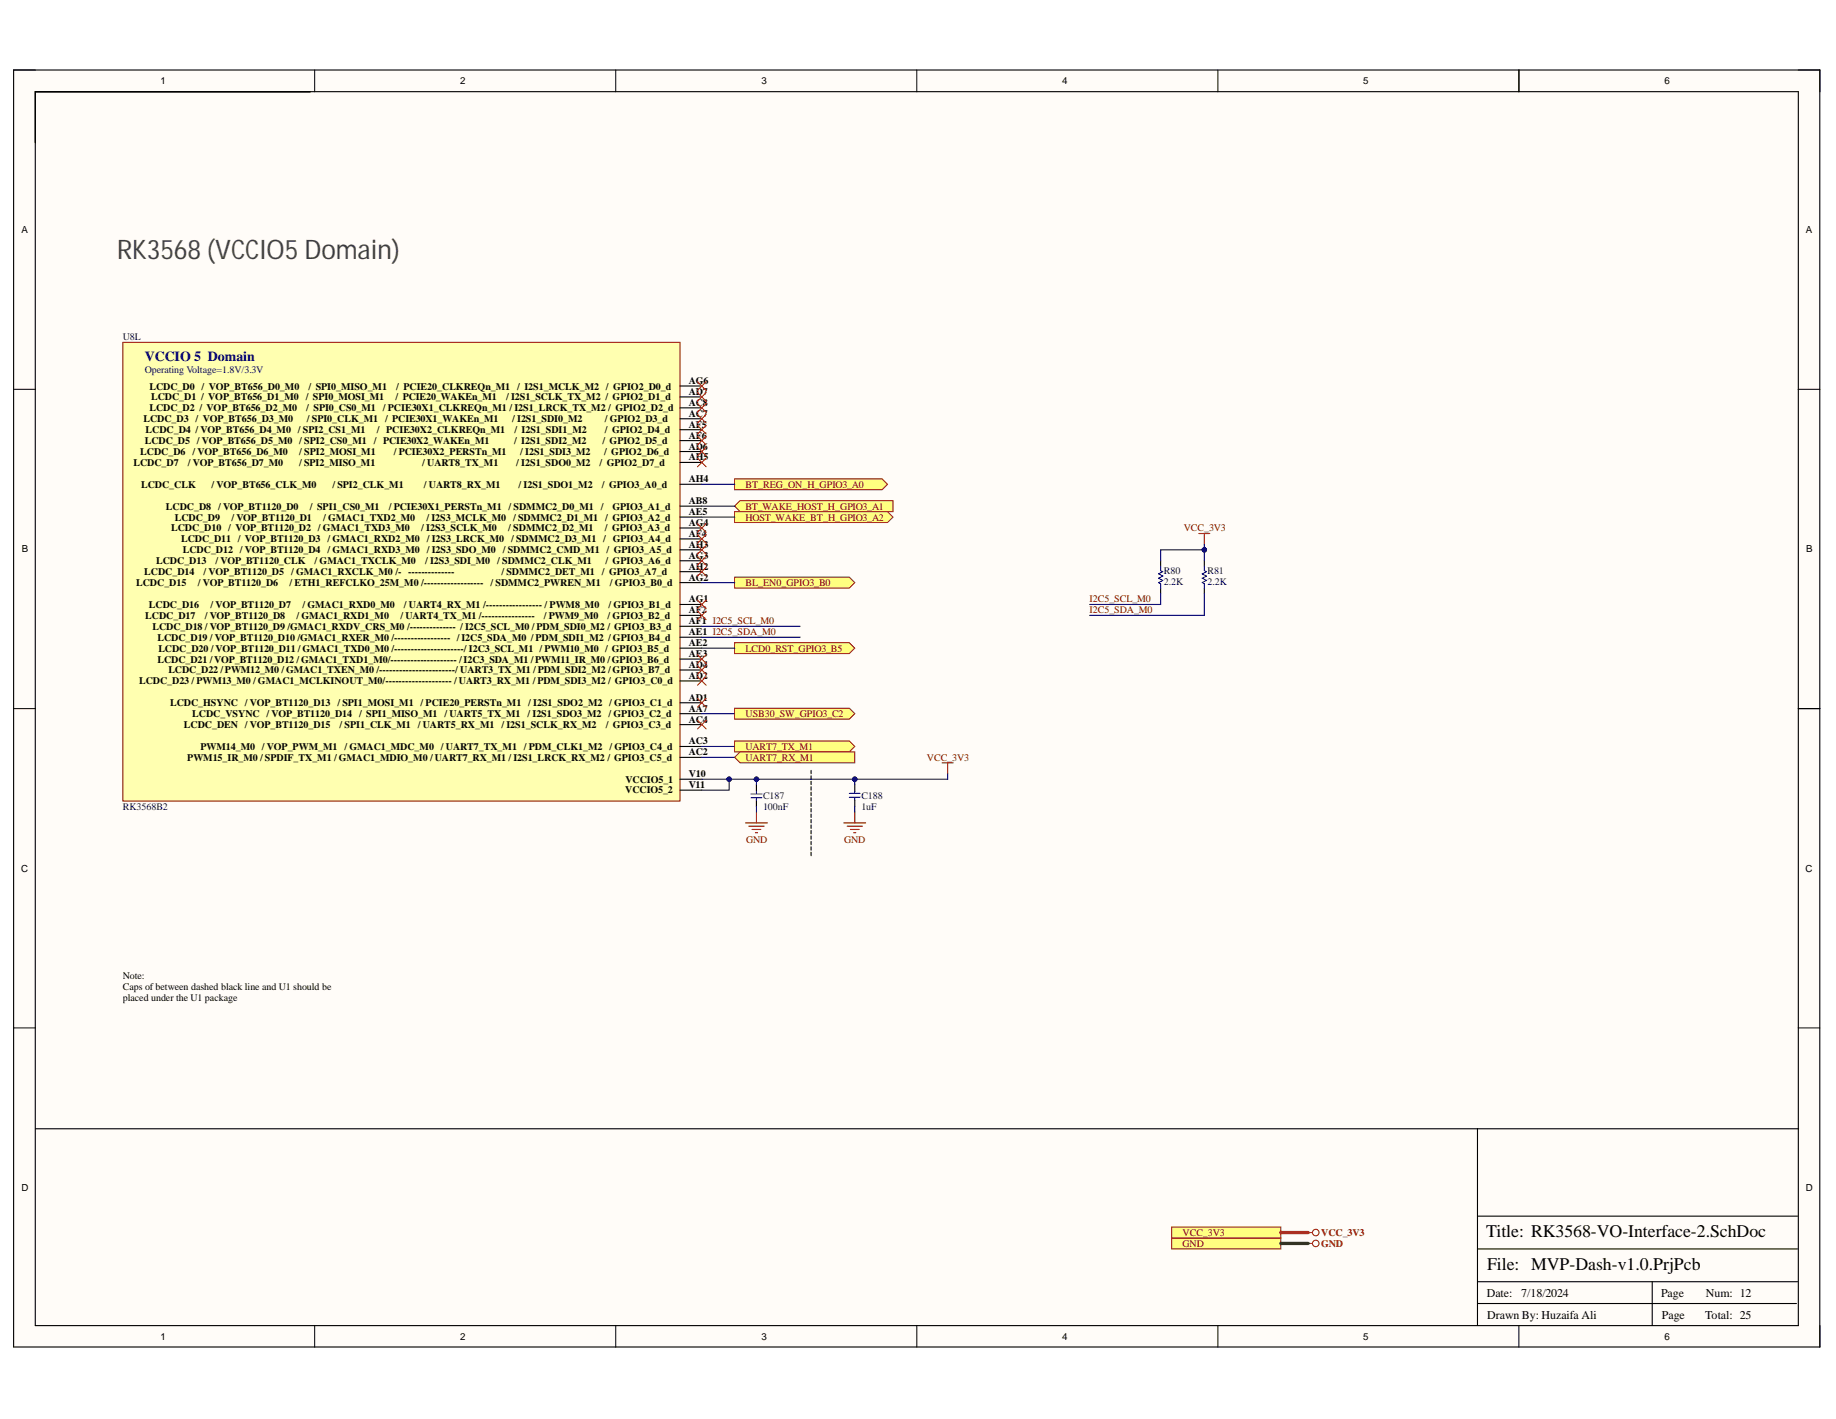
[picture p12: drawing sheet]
<svg xmlns="http://www.w3.org/2000/svg" width="279mm" height="216mm" viewBox="0 0 279 216" stroke-linecap="round" stroke-linejoin="round" font-family="sans-serif">
<defs><g id="words">
<text font-size="4.1" fill="#434343" x="17.8" y="39.4">RK3568 (VCCIO5 Domain)</text>
<g font-size="2.7">
<text x="226.2" y="188.3">Title: RK3568-VO-Interface-2.SchDoc</text>
<text x="226.3" y="193.3">File: MVP-Dash-v1.0.PrjPcb</text>
</g>
<text font-size="2.1" fill="#000080" x="22" y="55">VCCIO 5 Domain</text>
<g font-size="1.8">
<text x="226.3" y="197.3">Date:</text>
<text x="231.5" y="197.3">7/18/2024</text>
<text x="252.8" y="197.3">Page</text>
<text x="259.6" y="197.3">Num: 12</text>
<text x="226.3" y="200.6">Drawn By: Huzaifa Ali</text>
<text x="252.9" y="200.6">Page</text>
<text x="259.5" y="200.6">Total: 25</text>
</g>
<g font-size="1.5">
<text x="24.4" y="12.8">1</text>
<text x="70" y="12.8">2</text>
<text x="115.9" y="12.8">3</text>
<text x="161.7" y="12.8">4</text>
<text x="207.4" y="12.8">5</text>
<text x="253.3" y="12.8">6</text>
<text x="3.3" y="35.5">A</text>
<text x="274.8" y="35.5">A</text>
<text x="22.7" y="59.3">LCDC_D0 / VOP_BT656_D0_M0</text>
<text x="46.9" y="59.3">/ SPI0_MISO_M1</text>
<text x="60.3" y="59.3">/ PCIE20_CLKREQn_M1 / I2S1_MCLK_M2 / GPIO2_D0_d</text>
<text x="104.8" y="58.4">AG6</text>
<text x="21.8" y="64.3">LCDC_D3 / VOP_BT656_D3_M0</text>
<text x="22.2" y="65.9">LCDC_D4 / VOP_BT656_D4_M0 / SPI2_CS1_M1</text>
<text x="22.7" y="62.6">LCDC_D2 / VOP_BT656_D2_M0</text>
<text x="23" y="60.9">LCDC_D1 / VOP_BT656_D1_M0 / SPI0_MOSI_M1</text>
<text x="46.6" y="62.6">/ SPI0_CS0_M1 / PCIE30X1_CLKREQn_M1 / I2S1_LRCK_TX_M2 / GPIO2_D2_d</text>
<text x="46.7" y="64.3">/ SPI0_CLK_M1 / PCIE30X1_WAKEn_M1</text>
<text x="57.3" y="65.9">/ PCIE30X2_CLKREQn_M1</text>
<text x="60.2" y="60.9">/ PCIE20_WAKEn_M1</text>
<text x="77" y="60.9">/ I2S1_SCLK_TX_M2 / GPIO2_D1_d</text>
<text x="77.9" y="64.3">/ I2S1_SDI0_M2</text>
<text x="78.3" y="65.9">/ I2S1_SDI1_M2</text>
<text x="92" y="64.3">/ GPIO2_D3_d</text>
<text x="92" y="65.9">/ GPIO2_D4_d</text>
<text x="104.8" y="60.1">AD7</text>
<text x="104.8" y="61.8">AC8</text>
<text x="104.8" y="63.4">AC7</text>
<text x="104.8" y="65.1">AF5</text>
<text x="20.3" y="70.9">LCDC_D7</text>
<text x="21.4" y="69.2">LCDC_D6 / VOP_BT656_D6_M0</text>
<text x="22" y="67.6">LCDC_D5 / VOP_BT656_D5_M0 / SPI2_CS0_M1 / PCIE30X2_WAKEn_M1</text>
<text x="28.6" y="70.9">/ VOP_BT656_D7_M0</text>
<text x="45.5" y="70.9">/ SPI2_MISO_M1</text>
<text x="45.6" y="69.2">/ SPI2_MOSI_M1</text>
<text x="59.9" y="69.2">/ PCIE30X2_PERSTn_M1</text>
<text x="64.3" y="70.9">/ UART8_TX_M1</text>
<text x="78.2" y="67.6">/ I2S1_SDI2_M2</text>
<text x="78.6" y="70.9">/ I2S1_SDO0_M2</text>
<text x="79.2" y="69.2">/ I2S1_SDI3_M2</text>
<text x="91.2" y="70.9">/ GPIO2_D7_d</text>
<text x="91.7" y="67.6">/ GPIO2_D5_d</text>
<text x="91.9" y="69.2">/ GPIO2_D6_d</text>
<text x="104.8" y="66.7">AF6</text>
<text x="104.8" y="68.4">AD6</text>
<text x="104.8" y="70">AH5</text>
<text x="21.5" y="74.2">LCDC_CLK</text>
<text x="25.2" y="77.5">LCDC_D8 / VOP_BT1120_D0</text>
<text x="32.2" y="74.2">/ VOP_BT656_CLK_M0</text>
<text x="47.2" y="77.5">/ SPI1_CS0_M1</text>
<text x="50.6" y="74.2">/ SPI2_CLK_M1</text>
<text x="59.2" y="77.5">/ PCIE30X1_PERSTn_M1 / SDMMC2_D0_M1 /</text>
<text x="64.5" y="74.2">/ UART8_RX_M1</text>
<text x="78.9" y="74.2">/ I2S1_SDO1_M2</text>
<text x="91.6" y="74.2">/ GPIO3_A0_d</text>
<text x="93.2" y="77.5">GPIO3_A1_d</text>
<text x="104.8" y="73.4">AH4</text>
<text x="104.8" y="76.7">AB8</text>
<text x="26" y="80.9">LCDC_D10 / VOP_BT1120_D2 / GMAC1_TXD3_M0</text>
<text x="26.6" y="79.2">LCDC_D9</text>
<text x="27.6" y="82.5">LCDC_D11 / VOP_BT1120_D3 / GMAC1_RXD2_M0 / I2S3_LRCK_M0 / SDMMC2_D3_M1 / GPIO3_A4_d</text>
<text x="35.2" y="79.2">/ VOP_BT1120_D1</text>
<text x="49.2" y="79.2">/ GMAC1_TXD2_M0</text>
<text x="64.1" y="80.9">/ I2S3_SCLK_M0</text>
<text x="64.9" y="79.2">/ I2S3_MCLK_M0 / SDMMC2_D1_M1 / GPIO3_A2_d</text>
<text x="77.4" y="80.9">/ SDMMC2_D2_M1</text>
<text x="92.1" y="80.9">/ GPIO3_A3_d</text>
<text x="104.8" y="78.4">AE5</text>
<text x="104.8" y="80">AG4</text>
<text x="104.8" y="81.7">AF4</text>
<text x="104.8" y="83.4">AH3</text>
<text x="3.3" y="84">B</text>
<text x="20.7" y="89.2">LCDC_D15</text>
<text x="21.9" y="87.5">LCDC_D14</text>
<text x="23.8" y="85.9">LCDC_D13</text>
<text x="27.8" y="84.2">LCDC_D12 / VOP_BT1120_D4 / GMAC1_RXD3_M0 / I2S3_SDO_M0 / SDMMC2_CMD_M1 / GPIO3_A5_d</text>
<text x="30.1" y="89.2">/ VOP_BT1120_D6</text>
<text x="31" y="87.5">/ VOP_BT1120_D5 / GMAC1_RXCLK_M0 /- --------------</text>
<text x="32.8" y="85.9">/ VOP_BT1120_CLK</text>
<text x="44.1" y="89.2">/ ETH1_REFCLKO_25M_M0 /------------------ / SDMMC2_PWREN_M1</text>
<text x="47.9" y="85.9">/ GMAC1_TXCLK_M0</text>
<text x="64.7" y="85.9">/ I2S3_SDI_M0 / SDMMC2_CLK_M1</text>
<text x="76.3" y="87.5">/ SDMMC2_DET_M1 / GPIO3_A7_d</text>
<text x="92.1" y="85.9">/ GPIO3_A6_d</text>
<text x="92.8" y="89.2">/ GPIO3_B0_d</text>
<text x="104.8" y="85">AG3</text>
<text x="104.8" y="86.7">AH2</text>
<text x="104.8" y="88.3">AG2</text>
<text x="274.9" y="84">B</text>
<text x="22.1" y="94.1">LCDC_D17</text>
<text x="22.7" y="92.5">LCDC_D16</text>
<text x="23.2" y="95.8">LCDC_D18 / VOP_BT1120_D9 /GMAC1_RXDV_CRS_M0 /-------------- / I2C5_SCL_M0 / PDM_SDI0_M2 / GPIO3_B3_d</text>
<text x="31.2" y="94.1">/ VOP_BT1120_D8</text>
<text x="32" y="92.5">/ VOP_BT1120_D7</text>
<text x="45.1" y="94.1">/ GMAC1_RXD1_M0</text>
<text x="46" y="92.5">/ GMAC1_RXD0_M0</text>
<text x="60.9" y="94.1">/ UART4_TX_M1 /----------------</text>
<text x="61.5" y="92.5">/ UART4_RX_M1 /----------------- / PWM8_M0</text>
<text x="82.8" y="94.1">/ PWM9_M0</text>
<text x="92.5" y="94.1">/ GPIO3_B2_d</text>
<text x="92.6" y="92.5">/ GPIO3_B1_d</text>
<text x="104.8" y="91.6">AG1</text>
<text x="104.8" y="93.3">AF2</text>
<text x="104.8" y="95">AF1 I2C5_SCL_M0</text>
<text x="24" y="97.5">LCDC_D19 / VOP_BT1120_D10 /GMAC1_RXER_M0 /----------------- / I2C5_SDA_M0 / PDM_SDI1_M2 / GPIO3_B4_d</text>
<text x="24" y="100.8">LCDC_D21 /VOP_BT1120_D12 /GMAC1_TXD1_M0/-------------------- /I2C3_SDA_M1 /PWM11_IR_M0 /GPIO3_B6_d</text>
<text x="24.1" y="99.1">LCDC_D20 / VOP_BT1120_D11 / GMAC1_TXD0_M0 /---------------------/ I2C3_SCL_M1 / PWM10_M0 / GPIO3_B5_d</text>
<text x="104.8" y="96.6">AE1 I2C5_SDA_M0</text>
<text x="104.8" y="98.3">AE2</text>
<text x="104.8" y="100">AE3</text>
<text x="104.8" y="101.6">AD4</text>
<text x="21.2" y="104.1">LCDC_D23 / PWM13_M0 / GMAC1_MCLKINOUT_M0/-------------------- / UART3_RX_M1 / PDM_SDI3_M2 / GPIO3_C0_d</text>
<text x="25.6" y="102.5">LCDC_D22 /PWM12_M0 /GMAC1_TXEN_M0 /-----------------------/ UART3_TX_M1 /PDM_SDI2_M2 /GPIO3_B7_d</text>
<text x="25.9" y="107.5">LCDC_HSYNC / VOP_BT1120_D13 / SPI1_MOSI_M1 / PCIE20_PERSTn_M1 / I2S1_SDO2_M2 / GPIO3_C1_d</text>
<text x="104.8" y="103.3">AD2</text>
<text x="104.8" y="106.6">AD1</text>
<text x="28" y="110.8">LCDC_DEN / VOP_BT1120_D15</text>
<text x="29.3" y="109.1">LCDC_VSYNC / VOP_BT1120_D14 / SPI1_MISO_M1 / UART5_TX_M1 / I2S1_SDO3_M2 / GPIO3_C2_d</text>
<text x="51.7" y="110.8">/ SPI1_CLK_M1 / UART5_RX_M1 / I2S1_SCLK_RX_M2</text>
<text x="92.2" y="110.8">/ GPIO3_C3_d</text>
<text x="104.8" y="108.3">AA7</text>
<text x="104.8" y="109.9">AC4</text>
<text x="104.8" y="113.2">AC3</text>
<text x="28.5" y="115.7">PWM15_IR_M0 / SPDIF_TX_M1 / GMAC1_MDIO_M0 / UART7_RX_M1 / I2S1_LRCK_RX_M2 / GPIO3_C5_d</text>
<text x="30.5" y="114.1">PWM14_M0 / VOP_PWM_M1 / GMAC1_MDC_M0 / UART7_TX_M1 / PDM_CLK1_M2 / GPIO3_C4_d</text>
<text x="95.2" y="119.1">VCCIO5_1</text>
<text x="104.8" y="114.9">AC2</text>
<text x="104.8" y="118.2">V10</text>
<text x="104.8" y="119.9">V11</text>
<text x="95.1" y="120.7">VCCIO5_2</text>
<text x="3.2" y="132.6">C</text>
<text x="274.8" y="132.6">C</text>
<text x="18.7" y="149">Note:</text>
<text x="18.7" y="150.7">Caps of between dashed black line and U1 should be</text>
<text x="18.7" y="152.3">placed under the U1 package</text>
<text x="3.3" y="181.2">D</text>
<text x="274.8" y="181.2">D</text>
<text x="24.4" y="203.8">1</text>
<text x="70" y="203.8">2</text>
<text x="115.9" y="203.8">3</text>
<text x="161.7" y="203.8">4</text>
<text x="207.4" y="203.8">5</text>
<text x="253.3" y="203.8">6</text>
</g>
<g font-size="1.5" fill="#000080">
<text x="18.7" y="51.8">U8L</text>
<text x="22" y="56.8">Operating Voltage=1.8V/3.3V</text>
<text x="177.1" y="87.3">R80</text>
<text x="177.1" y="89">2.2K</text>
<text x="183.8" y="87.3">R81</text>
<text x="183.8" y="89">2.2K</text>
<text x="18.7" y="123.2">RK3568B2</text>
<text x="116.1" y="121.6">C187</text>
<text x="116.1" y="123.2">100nF</text>
<text x="131.1" y="121.6">C188</text>
<text x="131.1" y="123.2">1uF</text>
</g>
<g font-size="1.5" fill="#800000">
<text x="113.5" y="74.2">BT_REG_ON_H_GPIO3_A0</text>
<text x="113.5" y="77.5">BT_WAKE_HOST_H_GPIO3_A1</text>
<text x="113.5" y="79.2">HOST_WAKE_BT_H_GPIO3_A2</text>
<text x="180.1" y="80.9">VCC_3V3</text>
<text x="113.5" y="89.2">BL_EN0_GPIO3_B0</text>
<text x="165.8" y="91.6">I2C5_SCL_M0</text>
<text x="165.8" y="93.3">I2C5_SDA_M0</text>
<text x="113.5" y="99.1">LCD0_RST_GPIO3_B5</text>
<text x="113.5" y="109.1">USB30_SW_GPIO3_C2</text>
<text x="113.5" y="114.1">UART7_TX_M1</text>
<text x="113.5" y="115.7">UART7_RX_M1</text>
<text x="141.1" y="115.7">VCC_3V3</text>
<text x="113.5" y="128.2">GND</text>
<text x="128.5" y="128.2">GND</text>
<text x="180" y="189.7">GND</text>
<text x="180" y="188.1">VCC_3V3</text>
<text x="201.1" y="189.7">GND</text>
<text x="201.1" y="188.1">VCC_3V3</text>
</g>
</g></defs>
<g fill="#fffcf8">
<path d="M2.1 10.7h274.9v194.3h-274.9z" fill-rule="evenodd"/>
<path d="M5.4 14h268.2v187.7h-268.2z" fill-rule="evenodd"/>
</g>
<g fill="none" stroke="#000" stroke-width=".15">
<path d="M2.1 10.7h3.3M47.9 10.7v3.3M93.7 10.7v3.3M139.5 10.7v3.3M185.3 10.7v3.3M231.1 10.7v3.3M273.6 10.7h3.4v3.3M2.1 59.2h3.3M273.6 59.2h3.4M2.1 107.8h3.3M273.6 107.8h3.4M2.1 156.4h3.3"/>
<path d="M273.6 156.4h3.4M47.9 201.7v3.3M93.7 201.7v3.3M139.5 201.7v3.3M185.3 201.7v3.3M231.1 201.7v3.3M277 201.7v3.3"/>
</g>
<path d="M2.1 10.7h274.8v194.2h-274.8zM5.4 13.9h268.3v187.8h-268.3zM231.1 10.7v3.2M273.7 107.8h3.3M273.7 171.7h-48.9v30M224.8 198.3h48.6M224.8 195h48.7M224.8 190h48.7M224.8 185h48.7M251.4 195v6.7" fill="none" stroke="#000" stroke-width=".17"/>
<path d="M18.7 52.1h84.8v69.8h-84.8z" fill-rule="evenodd" fill="#ffffb0"/>
<path d="M18.7 52.1h84.8v69.8h-84.8z" fill="none" stroke="#800000" stroke-width=".15"/>
<g fill="none" stroke="#000" stroke-width=".17">
<path d="M103.5 58.7h3.3M103.5 60.4h3.3M103.5 62.1h3.3M103.5 63.7h3.3M103.5 65.4h3.3M103.5 67h3.3M103.5 68.7h3.3M103.5 70.4h3.3M103.5 73.7h3.3M103.5 77h3.3M103.5 78.7h3.3M103.5 80.3h3.3"/>
<path d="M103.5 82h3.3M103.5 83.7h3.3M103.5 85.3h3.3M103.5 87h3.3M103.5 88.6h3.3M103.5 92h3.3M103.5 93.6h3.3M103.5 95.3h3.3M103.5 97h3.3M103.5 98.6h3.3M103.5 100.3h3.3M103.5 101.9h3.3"/>
<path d="M103.5 103.6h3.3M103.5 106.9h3.3M103.5 108.6h3.3M103.5 110.3h3.3M103.5 113.6h3.3M103.5 115.2h3.3M103.5 118.6h3.3M103.5 120.2h3.3M5.4 171.7h219.4"/>
</g>
<g fill="none" stroke="#f00" stroke-width=".15">
<path d="M106.1 58.1l1.4 1.3M106.1 59.7l1.4 1.4M107.5 58.1l-1.4 1.3M107.5 59.7l-1.4 1.4M106.1 61.4l1.4 1.3M106.1 63.1l1.4 1.3M106.1 64.7l1.4 1.3M106.1 66.4l1.4 1.3M106.1 68l1.4 1.4M106.1 69.7l1.4 1.3M107.5 61.4l-1.4 1.3M107.5 63.1l-1.4 1.3"/>
<path d="M107.5 64.7l-1.4 1.3M107.5 66.4l-1.4 1.3M107.5 68l-1.4 1.4M107.5 69.7l-1.4 1.3"/>
</g>
<path d="M111.8 72.9h22.4l.9 .8-.9 .8h-22.4z" fill-rule="evenodd" fill="#ffff80"/>
<path d="M111.8 72.9h22.4l.9 .8-.9 .8h-22.4z" fill="none" stroke="#800000" stroke-width=".15"/>
<path d="M111.8 77l.8-.8h23.3v1.6h-23.3z" fill-rule="evenodd" fill="#ffff80"/>
<path d="M111.8 77l.8-.8h23.3v1.6h-23.3z" fill="none" stroke="#800000" stroke-width=".15"/>
<path d="M111.8 77.8h23.3l.8 .9-.8 .8h-23.3z" fill-rule="evenodd" fill="#ffff80"/>
<path d="M111.8 77.8h23.3l.8 .9-.8 .8h-23.3z" fill="none" stroke="#800000" stroke-width=".15"/>
<path d="M106.1 79.7l1.4 1.3M107.5 79.7l-1.4 1.3M106.1 81.3l1.4 1.4M106.1 83l1.4 1.3M106.1 84.7l1.4 1.3M106.1 86.3l1.4 1.3M107.5 81.3l-1.4 1.4M107.5 83l-1.4 1.3M107.5 84.7l-1.4 1.3M107.5 86.3l-1.4 1.3" fill="none" stroke="#f00" stroke-width=".15"/>
<path d="M111.8 87.8h17.4l.9 .8-.9 .9h-17.4z" fill-rule="evenodd" fill="#ffff80"/>
<path d="M111.8 87.8h17.4l.9 .8-.9 .9h-17.4z" fill="none" stroke="#800000" stroke-width=".15"/>
<path d="M106.1 91.3l1.4 1.3M106.1 93l1.4 1.3M107.5 91.3l-1.4 1.3M107.5 93l-1.4 1.3" fill="none" stroke="#f00" stroke-width=".15"/>
<path d="M176.6 85.3v.9M176.6 89.5v.8M183.3 85.3v.9M183.3 89.5v.8" fill="none" stroke="#000" stroke-width=".17"/>
<path d="M176.6 86.2v.6l.4 .2-.7 .3 .7 .4-.7 .3 .7 .3-.7 .3 .3 .2v.7M183.3 86.2v.6l.3 .2-.7 .3 .7 .4-.7 .3 .7 .3-.7 .3 .4 .2v.7" fill="none" stroke="#00f" stroke-width=".17"/>
<path d="M106.8 73.7h5M106.8 77h5M106.8 78.7h5M106.8 88.6h5M106.8 95.3h15M106.8 97h15M183.3 82.8v2.5" fill="none" stroke="#000080" stroke-width=".17"/>
<path d="M182.4 81.2h1.7M183.3 81.2v1.6" fill="none" stroke="#800000" stroke-width=".17"/>
<circle cx="183.3" cy="83.7" r=".33" fill="#000080"/>
<circle cx="183.3" cy="83.7" r=".33" fill="none" stroke="#000080" stroke-width=".15"/>
<path d="M183.3 83.7h-6.7v1.6" fill="none" stroke="#000080" stroke-width=".17"/>
<circle cx="183.3" cy="83.7" r=".33" fill="#000080"/>
<circle cx="183.3" cy="83.7" r=".33" fill="none" stroke="#000080" stroke-width=".15"/>
<path d="M176.6 90.3v1.7h-10.8M183.3 90.3v3.3h-17.5" fill="none" stroke="#000080" stroke-width=".17"/>
<path d="M111.8 97.8h17.4l.9 .8-.9 .8h-17.4z" fill-rule="evenodd" fill="#ffff80"/>
<path d="M111.8 97.8h17.4l.9 .8-.9 .8h-17.4z" fill="none" stroke="#800000" stroke-width=".15"/>
<path d="M106.8 98.6h5M106.8 108.6h5" fill="none" stroke="#000080" stroke-width=".17"/>
<path d="M106.1 99.6l1.4 1.3M107.5 99.6l-1.4 1.3M106.1 101.3l1.4 1.3M106.1 102.9l1.4 1.4M106.1 106.3l1.4 1.3M106.1 109.6l1.4 1.3M107.5 101.3l-1.4 1.3M107.5 102.9l-1.4 1.4M107.5 106.3l-1.4 1.3M107.5 109.6l-1.4 1.3" fill="none" stroke="#f00" stroke-width=".15"/>
<path d="M111.8 107.8h17.4l.9 .8-.9 .8h-17.4z" fill-rule="evenodd" fill="#ffff80"/>
<path d="M111.8 107.8h17.4l.9 .8-.9 .8h-17.4z" fill="none" stroke="#800000" stroke-width=".15"/>
<path d="M144.2 117.7v.9h-37.4" fill="none" stroke="#000080" stroke-width=".17"/>
<circle cx="111" cy="118.6" r=".33" fill="#000080"/>
<circle cx="111" cy="118.6" r=".33" fill="none" stroke="#000080" stroke-width=".15"/>
<circle cx="115.1" cy="118.6" r=".33" fill="#000080"/>
<circle cx="115.1" cy="118.6" r=".33" fill="none" stroke="#000080" stroke-width=".15"/>
<circle cx="130.1" cy="118.6" r=".33" fill="#000080"/>
<circle cx="130.1" cy="118.6" r=".33" fill="none" stroke="#000080" stroke-width=".15"/>
<path d="M143.4 116.1h1.6M144.2 116.1v1.6" fill="none" stroke="#800000" stroke-width=".17"/>
<path d="M111 118.6v1.6h-4.2" fill="none" stroke="#000080" stroke-width=".17"/>
<circle cx="111" cy="118.6" r=".33" fill="#000080"/>
<circle cx="111" cy="118.6" r=".33" fill="none" stroke="#000080" stroke-width=".15"/>
<path d="M115.1 119.4v1M115.1 121.6v1.1" fill="none" stroke="#000" stroke-width=".17"/>
<path d="M114.3 121.4h1.6M114.3 120.8h1.6M115.1 120.4v.3M115.1 121.4v.3" fill="none" stroke="#00f" stroke-width=".17"/>
<path d="M113.5 125.2h3.3M114 125.7h2.3M114.4 126.2h1.4M115 126.7h.3M115.1 123.5v1.7" fill="none" stroke="#800000" stroke-width=".17"/>
<path d="M115.1 118.6v.8M115.1 122.7v.8" fill="none" stroke="#000080" stroke-width=".17"/>
<circle cx="115.1" cy="118.6" r=".33" fill="#000080"/>
<circle cx="115.1" cy="118.6" r=".33" fill="none" stroke="#000080" stroke-width=".15"/>
<path d="M130.1 119.4v1.1M130.1 121.7v1" fill="none" stroke="#000" stroke-width=".17"/>
<path d="M129.2 120.7h1.7M129.2 121.3h1.7M130.1 120.4v.3M130.1 121.4v.3" fill="none" stroke="#00f" stroke-width=".17"/>
<path d="M128.4 125.2h3.3M128.9 125.7h2.3M129.4 126.2h1.3M129.9 126.7h.3M130.1 123.5v1.7" fill="none" stroke="#800000" stroke-width=".17"/>
<path d="M130.1 118.6v.8M130.1 122.7v.8" fill="none" stroke="#000080" stroke-width=".17"/>
<circle cx="130.1" cy="118.6" r=".33" fill="#000080"/>
<circle cx="130.1" cy="118.6" r=".33" fill="none" stroke="#000080" stroke-width=".15"/>
<g fill="none" stroke="#000" stroke-width=".17">
<path d="M123.4 117.2v.5M123.4 118v.6M123.4 118.9v.5M123.4 119.7v.5M123.4 120.5v.6M123.4 121.4v.5M123.4 122.2v.5M123.4 123v.5M123.4 123.9v.5M123.4 124.7v.5M123.4 125.5v.5M123.4 126.3v.6"/>
<path d="M123.4 127.2v.5M123.4 128v.5M123.4 128.8v.6M123.4 129.7v.5"/>
</g>
<path d="M178.3 188.4h16.6v1.6h-16.6z" fill-rule="evenodd" fill="#ffff80"/>
<g fill="none" stroke="#800000" stroke-width=".15">
<path d="M178.3 188.4h16.6v1.6h-16.6z"/>
<circle cx="200.2" cy="189.2" r=".5"/>
</g>
<path d="M199.1 189.2h.6" fill="none" stroke="#800000" stroke-width=".17"/>
<path d="M178.3 186.7h16.6v1.7h-16.6z" fill-rule="evenodd" fill="#ffff80"/>
<g fill="none" stroke="#800000" stroke-width=".15">
<path d="M178.3 186.7h16.6v1.7h-16.6z"/>
<circle cx="200.2" cy="187.5" r=".5"/>
</g>
<path d="M199.1 187.5h.6" fill="none" stroke="#800000" stroke-width=".17"/>
<path d="M194.9 189.2h4.2" fill="none" stroke="#274e13" stroke-width=".51"/>
<path d="M194.9 187.5h4.2" fill="none" stroke="#f00" stroke-width=".51"/>
<path d="M106.8 113.6h5M106.8 115.2h5" fill="none" stroke="#000080" stroke-width=".17"/>
<path d="M111.8 112.7h17.4l.9 .9-.9 .8h-17.4z" fill-rule="evenodd" fill="#ffff80"/>
<path d="M111.8 112.7h17.4l.9 .9-.9 .8h-17.4z" fill="none" stroke="#800000" stroke-width=".15"/>
<path d="M111.8 115.2l.8-.8h17.5v1.7h-17.5z" fill-rule="evenodd" fill="#ffff80"/>
<path d="M111.8 115.2l.8-.8h17.5v1.7h-17.5z" fill="none" stroke="#800000" stroke-width=".15"/>
<use href="#words"/>
</svg>
